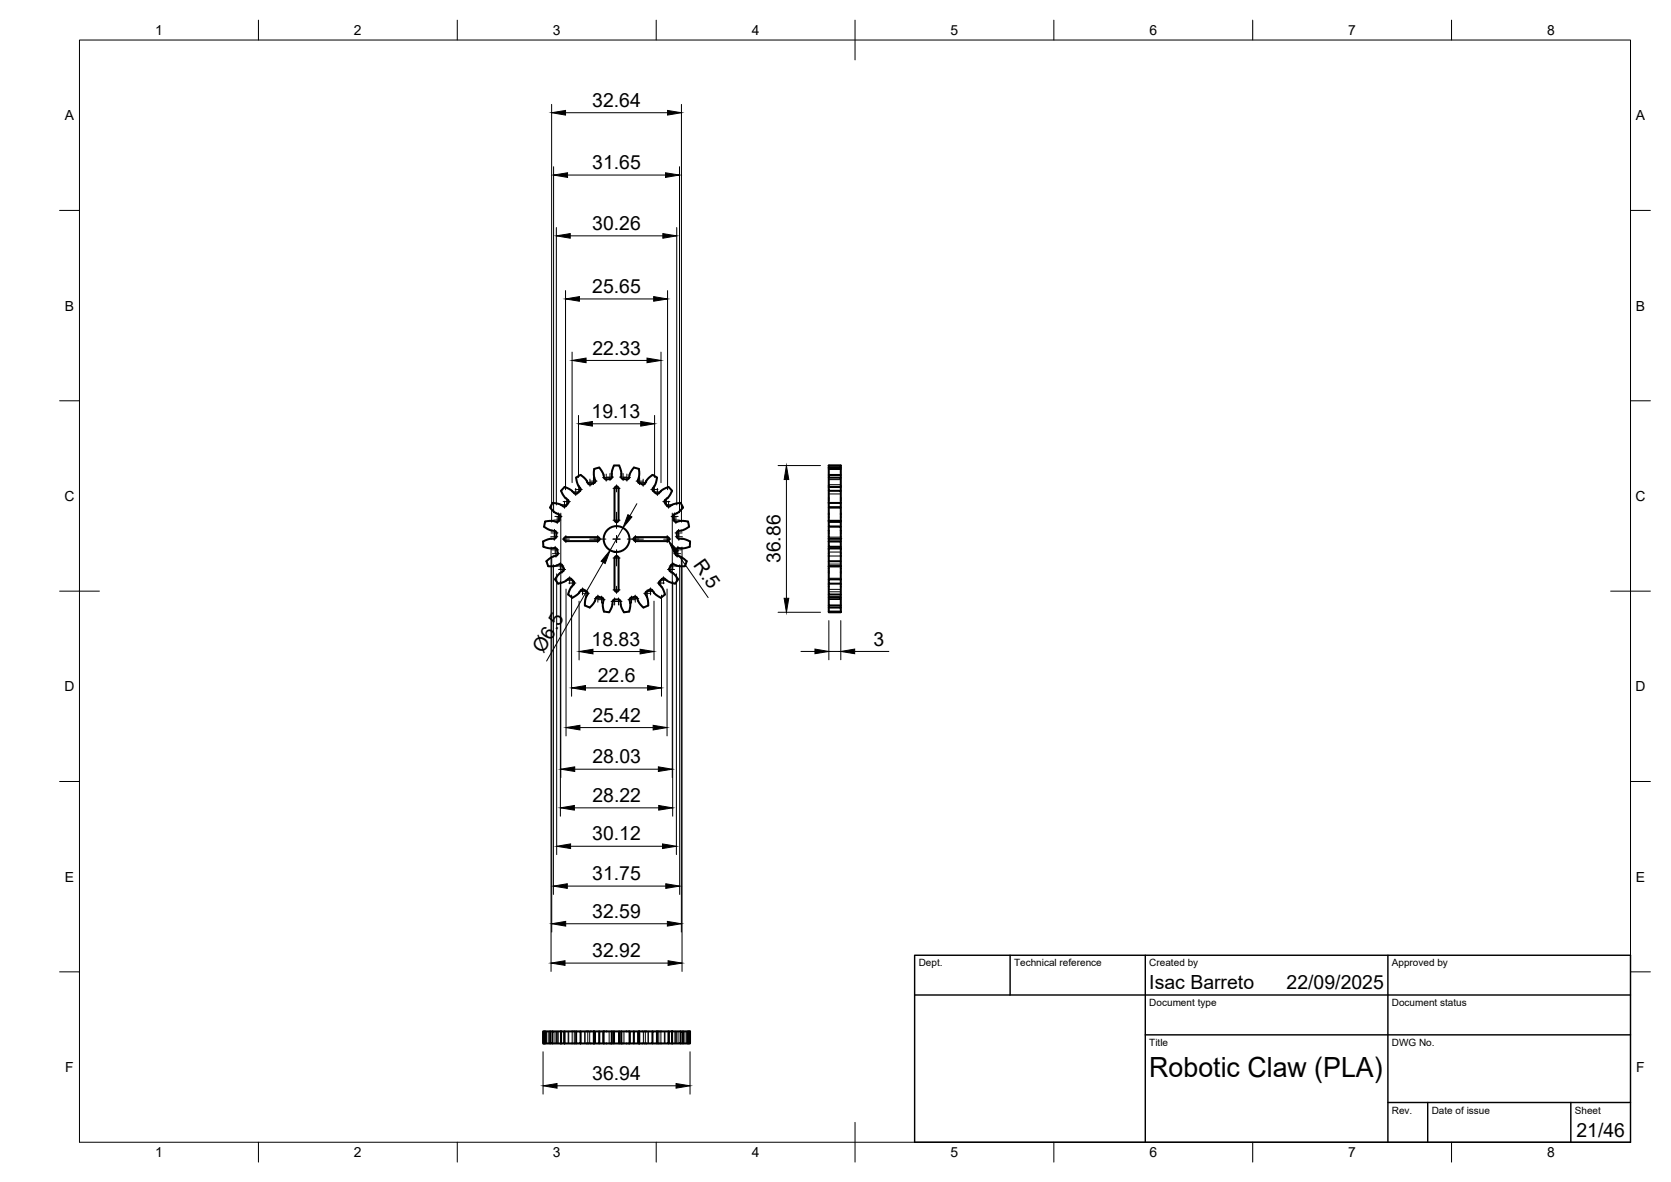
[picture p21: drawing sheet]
<svg xmlns="http://www.w3.org/2000/svg" width="420mm" height="297mm" viewBox="0 0 420 297" stroke-linecap="round" stroke-linejoin="round" font-family="sans-serif">
<defs><g id="words">
<text font-size="7" x="289" y="270.6">Robotic Claw (PLA)</text>
<g font-size="4.9">
<text x="148.9" y="26.9">32.64</text>
<text x="148.9" y="42.5">31.65</text>
<text x="148.9" y="57.8">30.26</text>
<text x="148.9" y="73.7">25.65</text>
<text x="148.9" y="89.1">22.33</text>
<text x="148.8" y="105">19.13</text>
<text x="174.2" y="142.1" transform="rotate(55 174.2 142.1)">R.5</text>
<text x="196.3" y="141.5" transform="rotate(-90 196.3 141.5)">36.86</text>
<text x="136.7" y="164.3" transform="rotate(-60 136.7 164.3)">Ø6.5</text>
<text x="148.8" y="162.3">18.83</text>
<text x="219.6" y="162.2">3</text>
<text x="150.3" y="171.4">22.6</text>
<text x="149" y="181.4">25.42</text>
<text x="148.9" y="191.8">28.03</text>
<text x="149" y="201.6">28.22</text>
<text x="148.9" y="211.2">30.12</text>
<text x="148.9" y="221.2">31.75</text>
<text x="148.9" y="230.7">32.59</text>
<text x="148.9" y="240.6">32.92</text>
<text x="289" y="248.5">Isac Barreto</text>
<text x="323.5" y="248.5">22/09/2025</text>
<text x="148.9" y="271.4">36.94</text>
<text x="396.4" y="285.7">21/46</text>
</g>
<g font-size="3.5">
<text x="39" y="8.8">1</text>
<text x="89" y="8.8">2</text>
<text x="139" y="8.8">3</text>
<text x="189" y="8.8">4</text>
<text x="239" y="8.8">5</text>
<text x="289" y="8.8">6</text>
<text x="339" y="8.8">7</text>
<text x="389" y="8.8">8</text>
<text x="16.3" y="30.2">A</text>
<text x="411.3" y="30.2">A</text>
<text x="16.3" y="78">B</text>
<text x="411.3" y="78">B</text>
<text x="16.2" y="125.9">C</text>
<text x="411.2" y="125.9">C</text>
<text x="16.2" y="173.7">D</text>
<text x="411.2" y="173.7">D</text>
<text x="16.3" y="221.6">E</text>
<text x="411.3" y="221.6">E</text>
<text x="16.4" y="269.4">F</text>
<text x="411.4" y="269.4">F</text>
<text x="39" y="290.8">1</text>
<text x="89" y="290.8">2</text>
<text x="139" y="290.8">3</text>
<text x="189" y="290.8">4</text>
<text x="239" y="290.8">5</text>
<text x="289" y="290.8">6</text>
<text x="339" y="290.8">7</text>
<text x="389" y="290.8">8</text>
</g>
<g font-size="2.5">
<text x="231" y="242.9">Dept.</text>
<text x="255" y="242.9">Technical reference</text>
<text x="289" y="242.9">Created by</text>
<text x="350" y="242.9">Approved by</text>
<text x="289" y="252.8">Document type</text>
<text x="350" y="252.8">Document status</text>
<text x="289" y="262.9">Title</text>
<text x="350" y="262.9">DWG No.</text>
<text x="350" y="279.9">Rev.</text>
<text x="360" y="279.9">Date of issue</text>
<text x="396" y="279.9">Sheet</text>
</g>
</g></defs>
<!-- layer: Visible -->
<g fill="none" stroke="#000" stroke-width=".51">
<path d="M146 119.4l1 .8 1.1 1.5h.5M146 119.3l-1.1 .7M150.7 117.5l-.3 .1a1.05 1.05 0 0 0-1.1 1.4l.4 1.7M154.4 117l-.5 1.3v1.5a1.18 1.18 0 0 1-1.4 .7l-.4-.2-.5-1.3-.9-1.5M154.4 117h1.3M155.7 117l.4 1.3 .1 1.5a1.1 1.1 0 0 0 1.4 .7M159.4 117.5l-1 1.5-.4 1.3-.4 .2M159.4 117.5l1.2 .3M160.6 117.9l.1 1.6-.3 1.2a1.11 1.11 0 0 0 1.1 1M164.1 119.4l-1.3 1-.8 1.3h-.5M164.1 119.3l1.1 .7M208.4 119.4v.6h3v2.4"/>
<path d="M208.4 117.9v1.5h3v.6M208.4 117.5v.4h3v1.5M208.4 117.5h3v.4M208.4 117h3v.5M211.4 117h-3v.5M136.6 137.4l1.6 .4 1.3-.1a1.13 1.13 0 0 1 .8 1.3M136.8 132.4l1.5 .8 1.2 .2a1.14 1.14 0 0 1 .4 1.5l-.5 .5M139.4 135.4h-1.2l-1 .4a.81 .81 0 0 0-.6 1.3v.3M140 131.2l-1.1-.3h-1.1a.8 .8 0 0 0-.9 1.1l-.1 .3M140.3 139l-.2 .5-1.2 .4-1 .7a.79 .79 0 0 0-.2 1.4l.1 .3M141.7 127.3l-.9-.6-1.2-.2a.81 .81 0 0 0-1.1 .7l-.2 .4 .7 .8 .8 .6 .8 .3a1.15 1.15 0 0 1 0 1.5l-.6 .4M142 122.4l-.3 .2a1.04 1.04 0 0 0-.1 1.7l.5 .8 .7 .6a1.13 1.13 0 0 1-.4 1.4l-.7 .2"/>
<path d="M144.9 120l.4 1.7 .6 1a1.11 1.11 0 0 1-.8 1.3l-.5 .1-1-1-1.6-.7M149.7 120.7a1.12 1.12 0 0 1-1.1 1M150.3 135h-8a.5 .5 0 0 0-.5 .5 .5 .5 0 0 0 .5 .5h8M150.3 135a.5 .5 0 0 1 .5 .5 .5 .5 0 0 1-.5 .5M154.6 122.5a.5 .5 0 0 1 .6-.3 .5 .5 0 0 1 .3 .5v8a.5 .5 0 0 1-.5 .5 .5 .5 0 0 1-.5-.5zM154.6 140a.5 .5 0 0 1 .6-.3 .5 .5 0 0 1 .3 .5v8a.51 .51 0 0 1-.5 .5 .51 .51 0 0 1-.5-.5zM159.4 135.2l.4-.2h8a.51 .51 0 0 1 .5 .5 .51 .51 0 0 1-.5 .5h-8a.5 .5 0 0 1-.4-.8zM165 124l.5 .1 1-1 .8-.4a.93 .93 0 0 1 1.5 .4l.2 .2-.4 .8-.6 1-.8 .6M165.2 120l-.4 1.7-.6 1a1.1 1.1 0 0 0 .8 1.3M167.3 125.7a1.11 1.11 0 0 0 .4 1.4l.2 .2h.5M169.4 129.3a1.11 1.11 0 0 0 .1 1.5l.1 .2 .5 .2M170.1 131.2l1-.3h1.2a.82 .82 0 0 1 .9 1.1l.1 .3"/>
<path d="M170.7 135.4h1.2l1 .4a.83 .83 0 0 1 .6 1.3l-.1 .3M171.1 126.4l-1.6 .2-1.1 .7M171.1 126.4l.2 .3a.98 .98 0 0 1-.2 1.6l-.8 .7-.9 .3M173.2 132.4l-1.5 .8-1.1 .2a1.11 1.11 0 0 0-.4 1.5l.1 .2 .4 .3M173.4 137.4l-1.5 .4-1.3-.1a1.24 1.24 0 0 0-.8 1.6l.3 .3 1 .3 1 .7a.8 .8 0 0 1 .2 1.4l-.1 .3M208.4 137.8v3.2h3v1.3M208.4 132.4v3M208.4 131.1v1.3h3v3M208.4 126.4v1.2h3v3.3M208.4 127.6v3.3M208.4 122.4v.9h3v3.1M208.4 123.3v3.1"/>
<path d="M208.4 137.4v.4M208.4 136.1v1.3h3v.4M208.4 136.1h3v1.3M208.4 135.4v.7M208.4 130.9v.2h3v1.3M208.4 126.4h3v1.2M208.4 122.4h3v.9M208.4 120v2.4M208.4 135.4h3M208.4 137.8h3M208.4 130.9h3M211.4 137.8v3.2"/>
<path d="M211.4 135.4v.7M211.4 130.9v.2M141.3 142l.3 .6a.6 .6 0 0 1 0 .9M141.3 142l-.4-.2-1.2 .4-1.9 .1M141.6 143.5l-.9 .6-.7 .8a.92 .92 0 0 0 .1 1.5l.2 .3 1.2-.3 1.4-1a1.12 1.12 0 0 1 1.4 .8l.1 .4-1 1.4-.5 1.4M146 148.3l-.5 .8-.9 .7a.89 .89 0 0 1-1.5-.2l-.2-.2M146.1 148.3a1.12 1.12 0 0 1 1.5 .4l.2 .4-.6 1.3-.1 .9a.91 .91 0 0 0 .9 1.2l.3 .2 .6-.7 1-1.7M151.4 150.2l.3 .3-.1 1.3 .1 1.1a.91 .91 0 0 0 1.1 .9l.4 .1 .1-.3 .6-1.2 .2-1.5 .5-.2M151.4 150.2l-.6-.2a.6 .6 0 0 0-.9 .3M155.5 150.6h-.9M155.5 150.7l.4 .2 .2 1.3 .4 .9a.89 .89 0 0 0 1.4 .6h.3M158.3 150.8l.2 1.3-.3 1.6"/>
<path d="M158.7 150.2l.6-.2a.6 .6 0 0 1 .9 .3M158.7 150.2l-.4 .6M165.8 146.9l.9 1.1 .5 1.4M167.2 149.4l-.2 .2a1.03 1.03 0 0 1-1.8 .1l-1.2-1.4a1.12 1.12 0 0 0-1.5 .4l-.2 .4 .6 1.8a1.05 1.05 0 0 1-.1 1.4 1.05 1.05 0 0 1-1.3 .1l-.8-.9-.5-1.2M168.7 142l.4-.2 1.2 .4 1.9 .1M168.7 142l-.3 .6a.6 .6 0 0 0 .1 .9l.9 .6 .7 .9a.78 .78 0 0 1-.2 1.4l-.1 .3-1.2-.3-1.5-1a1.1 1.1 0 0 0-1.3 .8v.7M208.4 153.7h3v.2h-3zM208.4 152.7v1M208.4 152.2v.5h3v1M208.4 150.2v2h3v.5M208.4 149.4v.8h3v2M208.4 146.7v2.7h3v.8"/>
<path d="M208.4 145.6h3v1.1h-3zM208.4 141v1.3h3M211.4 142.3h-3v3.3M211.4 142.3v3.3M211.4 146.7v2.7M136.5 259.2h.3v3h-.3zM136.8 259.2h.3M138.3 259.2h-1.2v3h-.3M138.9 259.2h-.6v3h-1.2M141.1 259.2h-2.2v3h-.6M141.1 259.2h.9v3h-.9zM142 259.2h2.9"/>
<path d="M144.9 259.2h1.1v3h-1.1zM146 259.2h3.3M149.3 259.2h.1M149.3 259.2v3M150.7 259.2h-1.3l-.1 3M153.8 259.2v3M154.4 259.2v3h-.6M155.7 259.2v3h-1.3M156.2 259.2v3M159.4 259.2h-8.7v3h-1.3M160.6 259.2h-1.2v3h-3.2M160.7 259.2h3.4"/>
<path d="M160.7 259.2l-.1 3h-1.2M160.7 259.2v3M165.2 259.2h-1.1v3h-3.4M165.2 259.2h2.9M165.2 259.2v3h-1.1M169 259.2h-.9v3h-2.9M169 259.2v3h-.9M169 259.2h2.1M171.7 259.2h-.6v3h-2.1M173 259.2h-1.3v3h-.6M173.2 259.2h-.2v3h-1.3M138.9 262.2h2.2"/>
<path d="M142 262.2h2.9M146 262.2h3.3M150.7 262.2h3.1M155.7 262.2h.5M160.6 262.2h.1M173 262.2h.2v-3h.3v3h-.3"/>
<circle cx="155" cy="135.5" r="3.2"/>
</g>
<!-- layer: Hidden -->
<g fill="none" stroke="#000" stroke-width=".25">
<path d="M208.4 135.4h.1M208.4 135h3M208.4 136h3M208.4 131.2h3M208.4 122.2h3M208.4 139.7h3M208.4 137.7h3M208.4 135.4h3M208.4 127.3h3M208.4 124.1h3M208.4 121.8h3M208.4 120.5h3"/>
<path d="M208.4 132.2h3M208.4 138.7h3M211.4 135.4h.1M208.4 148.7h3M208.4 150.7h3M208.4 149.9h3M208.4 148.1h3M208.4 145.3h3M208.4 141.8h3M136.6 259.2v3M137.4 259.2v3M137.8 259.2v3"/>
<path d="M139.6 259.2v3M139.9 259.2v3M140.3 259.2v3M140.9 259.2v3M141.8 259.2v3M142.9 259.2v3M143 259.2v3M143.9 259.2v3M144.4 259.2v3M146 259.2v3M147.1 259.2v3M147.8 259.2v3"/>
<path d="M148.3 259.2v3M149.7 259.2v3M150.8 259.2v3M151.6 259.2v3M151.8 259.2v3M151.9 259.2v3M153.2 259.2v3M153.9 259.2v3M154.5 259.2v3M155.5 259.2v3M156.2 259.2v3M156.9 259.2v3"/>
<path d="M158.2 259.2v3M158.3 259.2v3M158.5 259.2v3M159.3 259.2v3M160.3 259.2v3M161.8 259.2v3M162.3 259.2v3M163 259.2v3M164 259.2v3M165.7 259.2v3M166.2 259.2v3M167 259.2v3"/>
<path d="M167.2 259.2v3M168.2 259.2v3M168.3 259.2v3M169.1 259.2v3M169.7 259.2v3M169.8 259.2v3M170.1 259.2v3M170.5 259.2v3M172.2 259.2v3M172.7 259.2v3M173.4 259.2v3"/>
</g>
<!-- layer: BORDER -->
<g fill="none" stroke="#000" stroke-width=".25">
<path d="M20 10.1h390v276.9h-390zM65 5.1v5M115 5.1v5M165 5.1v5M215 5.1v10M265 5.1v5M315 5.1v5M365 5.1v5M15 52.9h5M410 52.9h5M15 100.7h5M410 100.7h5"/>
<path d="M15 148.6h10M405 148.6h10M15 196.4h5M410 196.4h5M15 244.2h5M410 244.2h5M65 287v5M115 287v5M165 287v5M215 282.1v9.9M265 287v5M315 287v5"/>
<path d="M365 287v5"/>
</g>
<!-- layer: TITLEBLOCK -->
<path d="M230 240.1h180v46.9h-180zM230 250h180M254 240.1v9.9M288 240.1v46.9M349 240.1v46.9M288 260.1h122M349 277.1h61M359 277.1v9.9M395 277.1v9.9" fill="none" stroke="#000" stroke-width=".36"/>
<!-- layer: Smart Centers -->
<g fill="none" stroke="#000" stroke-width=".25">
<path d="M152.4 119.1v1.8M152.5 119.9h1.8M153.4 119v1.8M155.8 119.9h1.8M156.7 119v1.8M157.6 119.1v1.8M138.5 134.9h1.8M138.5 133.9h1.8M138.7 138.2h1.8M138.9 139.1h1.8M139.2 130.7h1.8M139.4 134v1.8"/>
<path d="M139.4 133v1.8M139.5 129.8h1.8M139.6 137.3v1.8M139.8 138.2v1.8M140.1 129.8v1.8M140.4 128.9v1.8M141.1 126.8h1.7M141.4 135.5h1.8M141.6 126.1h1.8M141.9 125.9v1.8M142.3 134.6v1.8M142.5 125.1v1.8"/>
<path d="M143.9 123.6h1.7M144.6 123h1.8M144.8 122.7v1.8M145.5 122.1v1.8M147.4 121.3h1.8M148.3 135.5h4M148.3 120.9h1.8M148.3 120.4v1.8M149.2 120v1.8M150.3 134.6v1.8M151.5 120h1.8M154.1 135.5h1.8"/>
<path d="M154.1 130.7h1.8M154.1 122.7h1.8M155 121.8v1.8M155 128.7v4.1M155 134.6v1.8M155 138.2v4M156.7 120h1.8M157.7 135.5h4.1M159.8 134.6v1.8M159.9 120.9h1.8M160.8 120v1.8M160.8 121.3h1.8"/>
<path d="M161.7 120.4v1.8M163.6 123h1.8M164.4 123.6h1.8M164.5 122.1v1.8M165.3 122.7v1.8M166.6 126.1h1.8M166.9 135.5h1.8M167.2 126.8h1.8M167.6 125.1v1.8M167.8 134.6v1.8M168.1 125.9v1.8M168.7 129.8h1.8"/>
<path d="M169.1 130.7h1.7M169.4 139.1h1.8M169.6 138.2h1.8M169.6 128.9v1.8M169.7 133.9h1.8M169.8 134.9h1.8M169.9 129.8v1.8M170.3 138.2v1.8M170.5 137.3v1.8M170.6 133v1.8M170.7 134v1.8M140 142.2h1.8"/>
<path d="M140.4 143.1h1.8M140.9 141.4v1.8M141.3 142.2v1.8M142.3 145.8h1.8M143 146.5h1.8M143.2 144.9v1.8M143.9 145.6v1.8M145.6 148.6h1.8M146.4 149.1h1.8M146.5 147.7v1.8M147.3 148.2v1.8M149.4 150.4h1.8"/>
<path d="M150.3 149.5v1.8M150.4 150.7h1.7M151.3 149.8v1.8M153.6 151.1h2.8M154.1 140.2h1.8M154.1 148.2h1.8M154.5 150.2v1.8M155 147.3v1.8M155.5 150.2v1.8M157.9 150.7h1.8M158.8 149.8v1.8M158.8 150.4h1.8"/>
<path d="M159.7 149.5v1.8M161.9 149.1h1.7M162.7 148.6h1.8M162.8 148.2v1.8M163.6 147.7v1.8M165.2 146.5h1.8M165.9 145.8h1.8M166.1 145.6v1.8M166.8 144.9v1.8M167.8 143.1h1.8M168.3 142.2h1.8M168.7 142.2v1.8"/>
<path d="M169.2 141.4v1.8"/>
</g>
<!-- layer: FD_Dimensions -->
<g fill="none" stroke="#000" stroke-width=".25">
<path d="M138.7 26.2v105M142.2 28.3h25.7M171.3 26.2v105M139.2 41.9v86.9M139.9 57.2v69.7M142.7 44h24.6M143.4 59.3h23.3M170.2 57.2v69.7M170.9 41.9v86.9M142.2 73v50.1M145.7 75.1h18.7M167.9 73v50.1"/>
<path d="M143.8 88.5v32.8M147.4 90.6h15.3M166.2 88.5v32.8M145.5 104.4v15.6M148.9 106.5h12.2M164.6 104.4v15.6M195.6 117h10.7M138.6 137.5v106.6M138.7 139.9v94.3M141 129v66.4M156.6 132.7l-3.2 5.6M160.1 126.6l-1.7 3"/>
<path d="M167.8 135.5l.3 .4M169 129v66.4M170.1 138.8l8 11.4M171.3 139.9v94.3M171.5 137.5v106.6M197.7 120.5v29.9M139.1 141.9v82.9M140 144.2v70.6M140.9 146.1v59M142.3 148v36.9M143.7 149.5v25.5M145.6 151.1v14.7"/>
<path d="M151.7 141.3l-14.3 24.8M164.4 151.1v14.7M166.3 149.5v25.5M167.7 148v36.9M169.1 146.1v59M170.1 144.2v70.6M170.9 141.9v82.9M195.6 153.9h10.7M208.4 156v9.8M211.4 156v9.8M147.2 172.9h15.6M149.1 163.7h11.9"/>
<path d="M201.4 163.7h3.5M208.4 163.7h3M214.9 163.7h8.6M144.5 193.3h21M145.8 182.8h18.4M143.5 212.7h23.1M144.4 203h21.2M142.2 232.1h25.6M142.6 222.7h24.8M142.1 242h25.9M136.5 264.3v10.7M140.1 272.9h29.9"/>
<path d="M173.5 264.3v10.7"/>
</g>
<g fill="#000" stroke="#000" stroke-width=".25">
<path d="M138.7 28.3l3.5-.5v1.1zM167.9 27.8l3.4 .5-3.4 .6zM139.2 44l3.5-.6v1.2zM139.9 59.3l3.5-.6v1.2zM166.7 58.7l3.5 .6-3.5 .6zM167.3 43.4l3.6 .6-3.6 .6zM142.2 75.1l3.5-.6v1.2zM164.4 74.5l3.5 .6-3.5 .6zM143.8 90.6l3.6-.6v1.2zM162.7 90l3.5 .6-3.5 .6zM145.5 106.5l3.4-.6v1.2zM161.1 105.9l3.5 .6-3.5 .6z"/>
<path d="M157.9 129.3l1 .6-2.3 2.8zM168.1 135.9l2.4 2.5-.9 .7zM197.7 117l.6 3.5h-1.1zM153.4 138.3l-1.2 3.3-1-.6zM197.2 150.4h1.1l-.6 3.5zM143.7 172.9l3.5-.6v1.1zM145.6 163.7l3.5-.5v1.1zM161 163.2l3.4 .5-3.4 .6zM162.8 172.3l3.5 .6-3.5 .5zM204.9 163.1l3.5 .6-3.5 .6zM211.4 163.7l3.5-.6v1.2zM141 193.3l3.5-.6v1.2z"/>
<path d="M142.3 182.8l3.5-.5v1.1zM164.2 182.3l3.5 .5-3.5 .6zM165.5 192.7l3.5 .6-3.5 .6zM140 212.7l3.5-.6v1.1zM140.9 203l3.5-.6v1.2zM165.6 202.4l3.5 .6-3.5 .6zM166.6 212.1l3.5 .6-3.5 .5zM138.7 232.1l3.5-.6v1.2zM139.1 222.7l3.5-.6v1.2zM167.4 222.1l3.5 .6-3.5 .6zM167.8 231.5l3.5 .6-3.5 .6zM138.6 242l3.5-.6v1.2z"/>
<path d="M168 241.4l3.5 .6-3.5 .6zM136.5 272.9l3.6-.6v1.2zM170 272.3l3.5 .6-3.5 .6z"/>
</g>
<use href="#words"/>
</svg>
